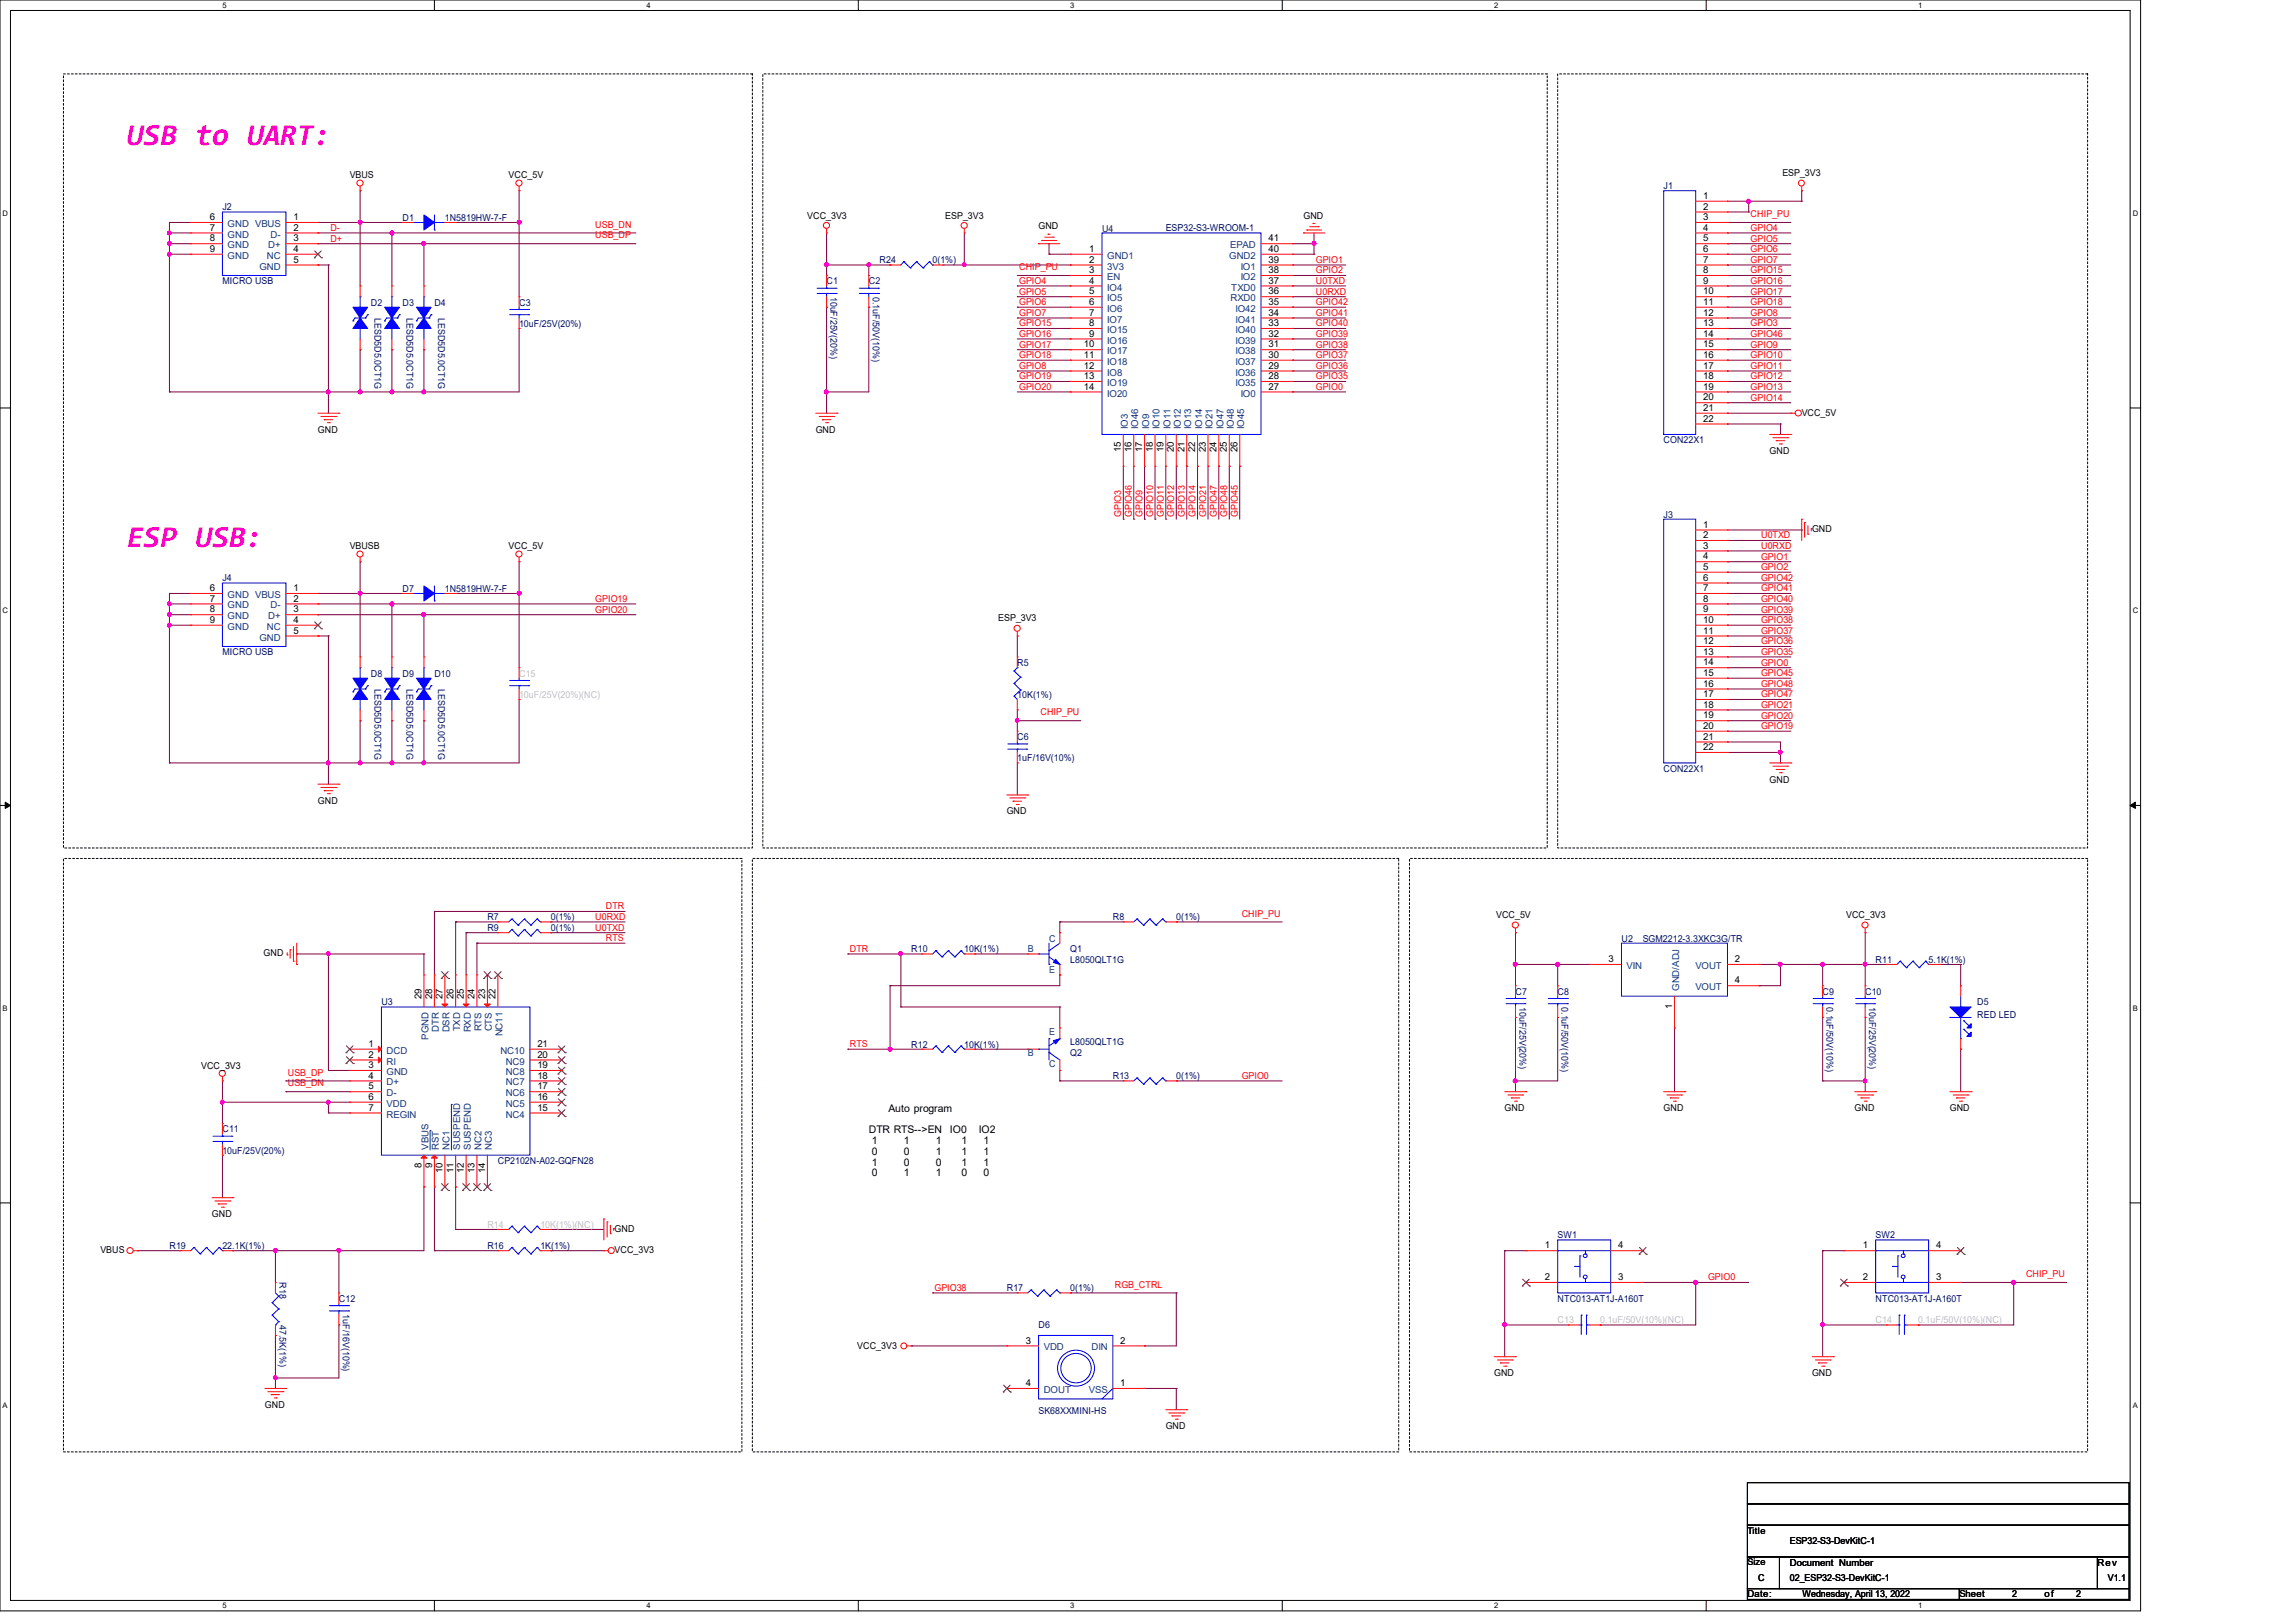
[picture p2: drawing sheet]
<svg xmlns="http://www.w3.org/2000/svg" width="297mm" height="210mm" viewBox="0 0 297 210" stroke-linecap="round" stroke-linejoin="round" font-family="sans-serif">
<defs><g id="words">
<g font-size="3.9" fill="#f0f">
<text x="16.4" y="18.7">USB to UART:</text>
<text x="16.4" y="70.8">ESP USB:</text>
</g>
<g font-size="1.4">
<text x="115" y="143.8">Auto program</text>
<text x="112.4" y="146.6">DTR RTS--&gt;EN</text>
<text x="112.8" y="148">1</text>
<text x="112.8" y="149.4">0</text>
<text x="117" y="148">1</text>
<text x="117" y="149.4">0</text>
<text x="121.1" y="148">1</text>
<text x="121.1" y="149.4">1</text>
<text x="122.9" y="146.6">IO0</text>
<text x="124.4" y="148">1</text>
<text x="124.4" y="149.4">1</text>
<text x="126.7" y="146.6">IO2</text>
<text x="127.3" y="148">1</text>
<text x="127.3" y="149.4">1</text>
<text x="112.8" y="150.8">1</text>
<text x="112.8" y="152.2">0</text>
<text x="117" y="150.8">0</text>
<text x="117" y="152.2">1</text>
<text x="121.1" y="150.8">0</text>
<text x="121.1" y="152.2">1</text>
<text x="124.4" y="150.8">1</text>
<text x="124.4" y="152.2">0</text>
<text x="127.3" y="150.8">1</text>
<text x="127.3" y="152.2">0</text>
</g>
<g font-size="1.2">
<text x="45.3" y="23.1">VBUS</text>
<text x="65.8" y="23.1">VCC_5V</text>
<text x="230.7" y="22.8">ESP_3V3</text>
<text x="27.1" y="28.5">6</text>
<text x="27.1" y="29.8">7</text>
<text x="38" y="28.5">1</text>
<text x="38" y="29.8">2</text>
<text x="104.5" y="28.3">VCC_3V3</text>
<text x="122.3" y="28.3">ESP_3V3</text>
<text x="134.4" y="29.7">GND</text>
<text x="168.7" y="28.3">GND</text>
<text x="220.4" y="25.7">1</text>
<text x="220.4" y="27.1">2</text>
<text x="220.4" y="28.5">3</text>
<text x="220.4" y="29.8">4</text>
<text x="27.1" y="31.2">8</text>
<text x="27.1" y="32.6">9</text>
<text x="38" y="31.2">3</text>
<text x="38" y="34">5</text>
<text x="38" y="32.6">4</text>
<text x="141" y="32.6">1</text>
<text x="141" y="34">2</text>
<text x="141" y="35.3">3</text>
<text x="164.2" y="32.6">40</text>
<text x="164.2" y="34">39</text>
<text x="164.2" y="35.3">38</text>
<text x="164.2" y="31.2">41</text>
<text x="220.4" y="31.2">5</text>
<text x="220.4" y="32.6">6</text>
<text x="220.4" y="34">7</text>
<text x="220.4" y="35.3">8</text>
<text x="141" y="36.7">4</text>
<text x="141" y="38.1">5</text>
<text x="141" y="39.5">6</text>
<text x="141" y="40.9">7</text>
<text x="164.2" y="36.7">37</text>
<text x="164.2" y="38.1">36</text>
<text x="164.2" y="39.5">35</text>
<text x="164.2" y="40.9">34</text>
<text x="220.4" y="36.7">9</text>
<text x="220.4" y="38.1">10</text>
<text x="220.4" y="39.5">11</text>
<text x="220.4" y="40.9">12</text>
<text x="140.3" y="45">10</text>
<text x="140.3" y="46.3">11</text>
<text x="140.3" y="47.7">12</text>
<text x="141" y="42.2">8</text>
<text x="141" y="43.6">9</text>
<text x="164.2" y="42.2">33</text>
<text x="164.2" y="43.6">32</text>
<text x="164.2" y="45">31</text>
<text x="164.2" y="46.3">30</text>
<text x="164.2" y="47.7">29</text>
<text x="220.4" y="42.2">13</text>
<text x="220.4" y="43.6">14</text>
<text x="220.4" y="45">15</text>
<text x="220.4" y="46.3">16</text>
<text x="220.4" y="47.7">17</text>
<text x="140.3" y="49.1">13</text>
<text x="140.3" y="50.4">14</text>
<text x="164.2" y="49.1">28</text>
<text x="164.2" y="50.4">27</text>
<text x="220.4" y="49.1">18</text>
<text x="220.4" y="50.4">19</text>
<text x="220.4" y="51.8">20</text>
<text x="220.4" y="53.2">21</text>
<text x="233.2" y="53.8">VCC_5V</text>
<text x="41.1" y="56">GND</text>
<text x="105.6" y="56">GND</text>
<text x="145.1" y="58.5" transform="rotate(-90 145.1 58.5)">15</text>
<text x="146.4" y="58.5" transform="rotate(-90 146.4 58.5)">16</text>
<text x="147.8" y="58.5" transform="rotate(-90 147.8 58.5)">17</text>
<text x="149.2" y="58.5" transform="rotate(-90 149.2 58.5)">18</text>
<text x="150.6" y="58.5" transform="rotate(-90 150.6 58.5)">19</text>
<text x="151.9" y="58.5" transform="rotate(-90 151.9 58.5)">20</text>
<text x="153.3" y="58.5" transform="rotate(-90 153.3 58.5)">21</text>
<text x="154.7" y="58.5" transform="rotate(-90 154.7 58.5)">22</text>
<text x="156" y="58.5" transform="rotate(-90 156 58.5)">23</text>
<text x="157.4" y="58.5" transform="rotate(-90 157.4 58.5)">24</text>
<text x="158.8" y="58.5" transform="rotate(-90 158.8 58.5)">25</text>
<text x="160.1" y="58.5" transform="rotate(-90 160.1 58.5)">26</text>
<text x="220.4" y="54.6">22</text>
<text x="229" y="58.7">GND</text>
<text x="45.3" y="71.1">VBUSB</text>
<text x="65.8" y="71.1">VCC_5V</text>
<text x="220.4" y="68.3">1</text>
<text x="220.4" y="69.6">2</text>
<text x="220.4" y="71">3</text>
<text x="234.5" y="68.9">GND</text>
<text x="27.1" y="76.5">6</text>
<text x="27.1" y="77.9">7</text>
<text x="38" y="76.5">1</text>
<text x="38" y="77.9">2</text>
<text x="220.4" y="72.4">4</text>
<text x="220.4" y="73.7">5</text>
<text x="220.4" y="75.1">6</text>
<text x="220.4" y="76.5">7</text>
<text x="220.4" y="77.9">8</text>
<text x="27.1" y="79.2">8</text>
<text x="27.1" y="80.6">9</text>
<text x="38" y="79.2">3</text>
<text x="38" y="82">5</text>
<text x="38" y="80.6">4</text>
<text x="129.2" y="80.4">ESP_3V3</text>
<text x="220.4" y="79.2">9</text>
<text x="220.4" y="80.6">10</text>
<text x="220.4" y="82">11</text>
<text x="220.4" y="83.4">12</text>
<text x="220.4" y="84.7">13</text>
<text x="220.4" y="86.1">14</text>
<text x="220.4" y="87.5">15</text>
<text x="220.4" y="88.9">16</text>
<text x="220.4" y="90.2">17</text>
<text x="220.4" y="91.6">18</text>
<text x="220.4" y="93">19</text>
<text x="220.4" y="94.3">20</text>
<text x="220.4" y="95.7">21</text>
<text x="220.4" y="97.1">22</text>
<text x="229" y="101.3">GND</text>
<text x="41.1" y="104">GND</text>
<text x="130.3" y="105.4">GND</text>
<text x="193.6" y="118.8">VCC_5V</text>
<text x="238.9" y="118.8">VCC_3V3</text>
<text x="34.1" y="123.7">GND</text>
<text x="208.2" y="124.5">3</text>
<text x="224.5" y="124.5">2</text>
<text x="54.6" y="129.3" transform="rotate(-90 54.6 129.3)">29</text>
<text x="55.9" y="129.3" transform="rotate(-90 55.9 129.3)">28</text>
<text x="57.3" y="129.3" transform="rotate(-90 57.3 129.3)">27</text>
<text x="58.7" y="129.3" transform="rotate(-90 58.7 129.3)">26</text>
<text x="60" y="129.3" transform="rotate(-90 60 129.3)">25</text>
<text x="61.4" y="129.3" transform="rotate(-90 61.4 129.3)">24</text>
<text x="62.8" y="129.3" transform="rotate(-90 62.8 129.3)">23</text>
<text x="64.1" y="129.3" transform="rotate(-90 64.1 129.3)">22</text>
<text x="216.4" y="130.6" transform="rotate(-90 216.4 130.6)">1</text>
<text x="224.5" y="127.3">4</text>
<text x="47.7" y="135.5">1</text>
<text x="47.7" y="136.9">2</text>
<text x="69.6" y="136.9">20</text>
<text x="69.6" y="135.5">21</text>
<text x="26" y="138.3">VCC_3V3</text>
<text x="47.7" y="138.2">3</text>
<text x="47.7" y="139.6">4</text>
<text x="47.7" y="141">5</text>
<text x="47.7" y="142.3">6</text>
<text x="47.7" y="143.7">7</text>
<text x="69.6" y="143.7">15</text>
<text x="69.6" y="142.3">16</text>
<text x="69.6" y="141">17</text>
<text x="69.6" y="139.6">18</text>
<text x="69.6" y="138.2">19</text>
<text x="194.7" y="143.8">GND</text>
<text x="215.3" y="143.8">GND</text>
<text x="240" y="143.8">GND</text>
<text x="252.3" y="143.8">GND</text>
<text x="54.6" y="151.1" transform="rotate(-90 54.6 151.1)">8</text>
<text x="55.9" y="151.1" transform="rotate(-90 55.9 151.1)">9</text>
<text x="57.3" y="151.8" transform="rotate(-90 57.3 151.8)">10</text>
<text x="58.7" y="151.8" transform="rotate(-90 58.7 151.8)">11</text>
<text x="60" y="151.8" transform="rotate(-90 60 151.8)">12</text>
<text x="61.4" y="151.8" transform="rotate(-90 61.4 151.8)">13</text>
<text x="62.8" y="151.8" transform="rotate(-90 62.8 151.8)">14</text>
<text x="27.4" y="157.5">GND</text>
<text x="79.5" y="159.4">GND</text>
<text x="199.9" y="161.5">1</text>
<text x="209.4" y="161.5">4</text>
<text x="241.1" y="161.5">1</text>
<text x="250.6" y="161.5">4</text>
<text x="13" y="162.1">VBUS</text>
<text x="79.5" y="162.1">VCC_3V3</text>
<text x="199.9" y="165.6">2</text>
<text x="209.4" y="165.6">3</text>
<text x="241.1" y="165.6">2</text>
<text x="250.6" y="165.6">3</text>
<text x="132.8" y="173.9">3</text>
<text x="145" y="173.9">2</text>
<text x="111" y="174.5">VCC_3V3</text>
<text x="132.8" y="179.4">4</text>
<text x="145" y="179.4">1</text>
<text x="193.4" y="178.1">GND</text>
<text x="234.5" y="178.1">GND</text>
<text x="34.3" y="182.2">GND</text>
<text x="150.9" y="184.9">GND</text>
<text x="226.1" y="198.5">Title</text>
<text x="226.1" y="202.6">Size</text>
<text x="231.6" y="199.9">ESP32-S3-DevKitC-1</text>
<text x="231.6" y="202.6">Document Number</text>
<text x="271.4" y="202.6">Rev</text>
<text x="226.1" y="206.7">Date:</text>
<text x="227.5" y="204.6">C</text>
<text x="231.6" y="204.6">02_ESP32-S3-DevKitC-1</text>
<text x="233.3" y="206.7">Wednesday, April 13, 2022</text>
<text x="253.6" y="206.7">Sheet</text>
<text x="260.4" y="206.7">2</text>
<text x="264.6" y="206.7">of</text>
<text x="268.7" y="206.7">2</text>
<text x="272.8" y="204.6">V1.1</text>
</g>
<g font-size="1.2" fill="#000080">
<text x="28.8" y="27.2">J2</text>
<text x="52.1" y="28.6">D1</text>
<text x="57.6" y="28.6">1N5819HW-7-F</text>
<text x="150.9" y="29.9">ESP32-S3-WROOM-1</text>
<text x="215.3" y="24.4">J1</text>
<text x="113.8" y="34">R24</text>
<text x="120.7" y="34">0(1%)</text>
<text x="28.8" y="36.8">MICRO USB</text>
<text x="48" y="39.5">D2</text>
<text x="48.5" y="41.1" transform="rotate(90 48.5 41.1)">LESD5D5.0CT1G</text>
<text x="52.1" y="39.5">D3</text>
<text x="52.6" y="41.1" transform="rotate(90 52.6 41.1)">LESD5D5.0CT1G</text>
<text x="56.2" y="39.5">D4</text>
<text x="56.7" y="41.1" transform="rotate(90 56.7 41.1)">LESD5D5.0CT1G</text>
<text x="67.2" y="39.5">C3</text>
<text x="107" y="36.8">C1</text>
<text x="107.5" y="38.4" transform="rotate(90 107.5 38.4)">10uF/25V(20%)</text>
<text x="112.4" y="36.8">C2</text>
<text x="112.9" y="38.4" transform="rotate(90 112.9 38.4)">0.1uF/50V(10%)</text>
<text x="67.2" y="42.3">10uF/25V(20%)</text>
<text x="215.3" y="57.4">CON22X1</text>
<text x="215.3" y="67">J3</text>
<text x="28.8" y="75.2">J4</text>
<text x="52.1" y="76.6">D7</text>
<text x="57.6" y="76.6">1N5819HW-7-F</text>
<text x="28.8" y="84.8">MICRO USB</text>
<text x="48" y="87.5">D8</text>
<text x="48.5" y="89.2" transform="rotate(90 48.5 89.2)">LESD5D5.0CT1G</text>
<text x="52.1" y="87.5">D9</text>
<text x="52.6" y="89.2" transform="rotate(90 52.6 89.2)">LESD5D5.0CT1G</text>
<text x="56.2" y="87.5">D10</text>
<text x="56.7" y="89.2" transform="rotate(90 56.7 89.2)">LESD5D5.0CT1G</text>
<text x="131.7" y="86.1">R5</text>
<text x="131.7" y="90.3">10K(1%)</text>
<text x="131.7" y="95.8">C6</text>
<text x="131.7" y="98.5">1uF/16V(10%)</text>
<text x="215.3" y="99.9">CON22X1</text>
<text x="63.1" y="119.1">R7</text>
<text x="71.3" y="119.1">0(1%)</text>
<text x="144" y="119.1">R8</text>
<text x="152.2" y="119.1">0(1%)</text>
<text x="63.1" y="120.4">R9</text>
<text x="71.3" y="120.4">0(1%)</text>
<text x="117.9" y="123.2">R10</text>
<text x="124.8" y="123.2">10K(1%)</text>
<text x="138.5" y="123.2">Q1</text>
<text x="138.5" y="124.6">L8050QLT1G</text>
<text x="209.8" y="121.8">U2</text>
<text x="212.6" y="121.8">SGM2212-3.3XKC3G/TR</text>
<text x="242.7" y="124.6">R11</text>
<text x="249.6" y="124.6">5.1K(1%)</text>
<text x="49.4" y="130">U3</text>
<text x="196.1" y="128.7">C7</text>
<text x="196.6" y="130.3" transform="rotate(90 196.6 130.3)">10uF/25V(20%)</text>
<text x="201.6" y="128.7">C8</text>
<text x="202.1" y="130.3" transform="rotate(90 202.1 130.3)">0.1uF/50V(10%)</text>
<text x="235.9" y="128.7">C9</text>
<text x="236.4" y="130.3" transform="rotate(90 236.4 130.3)">0.1uF/50V(10%)</text>
<text x="241.4" y="128.7">C10</text>
<text x="241.9" y="130.3" transform="rotate(90 241.9 130.3)">10uF/25V(20%)</text>
<text x="255.9" y="130">D5</text>
<text x="255.9" y="131.7">RED LED</text>
<text x="117.9" y="135.5">R12</text>
<text x="124.8" y="135.5">10K(1%)</text>
<text x="138.5" y="136.7">Q2</text>
<text x="138.5" y="135.3">L8050QLT1G</text>
<text x="144" y="139.7">R13</text>
<text x="152.2" y="139.7">0(1%)</text>
<text x="28.8" y="146.5">C11</text>
<text x="28.8" y="149.3">10uF/25V(20%)</text>
<text x="64.4" y="150.6">CP2102N-A02-GQFN28</text>
<text x="21.9" y="161.6">R19</text>
<text x="28.8" y="161.6">22.1K(1%)</text>
<text x="63.1" y="161.6">R16</text>
<text x="69.9" y="161.6">1K(1%)</text>
<text x="201.6" y="160.2">SW1</text>
<text x="242.7" y="160.2">SW2</text>
<text x="36.2" y="165.9" transform="rotate(90 36.2 165.9)">R18</text>
<text x="130.3" y="167.1">R17</text>
<text x="138.5" y="167.1">0(1%)</text>
<text x="36.2" y="171.4" transform="rotate(90 36.2 171.4)">47.5K(1%)</text>
<text x="43.9" y="168.4">C12</text>
<text x="44.4" y="170" transform="rotate(90 44.4 170)">1uF/16V(10%)</text>
<text x="134.4" y="171.9">D6</text>
<text x="201.6" y="168.4">NTC013-AT1J-A160T</text>
<text x="242.7" y="168.4">NTC013-AT1J-A160T</text>
<text x="134.4" y="183">SK68XXMINI-HS</text>
</g>
<g font-size="1.2" fill="#004080">
<text x="29.5" y="29.4">GND VBUS</text>
<text x="29.5" y="30.7">GND</text>
<text x="29.5" y="32.1">GND</text>
<text x="29.5" y="33.5">GND</text>
<text x="33.6" y="34.9">GND</text>
<text x="34.5" y="33.5">NC</text>
<text x="34.7" y="32.1">D+</text>
<text x="35" y="30.7">D-</text>
<text x="143.3" y="33.5">GND1</text>
<text x="143.3" y="34.9">3V3</text>
<text x="159.1" y="33.5">GND2</text>
<text x="159.2" y="32.1">EPAD</text>
<text x="160.6" y="34.9">IO1</text>
<text x="143.3" y="36.2">EN</text>
<text x="143.3" y="37.6">IO4</text>
<text x="143.3" y="39">IO5</text>
<text x="143.3" y="40.3">IO6</text>
<text x="143.3" y="41.7">IO7</text>
<text x="159.3" y="39">RXD0</text>
<text x="159.3" y="37.6">TXD0</text>
<text x="159.9" y="40.3">IO42</text>
<text x="159.9" y="41.7">IO41</text>
<text x="160.6" y="36.2">IO2</text>
<text x="143.3" y="43.1">IO15</text>
<text x="143.3" y="44.4">IO16</text>
<text x="143.3" y="45.8">IO17</text>
<text x="143.3" y="47.2">IO18</text>
<text x="159.9" y="43.1">IO40</text>
<text x="159.9" y="44.4">IO39</text>
<text x="159.9" y="45.8">IO38</text>
<text x="159.9" y="47.2">IO37</text>
<text x="143.3" y="50">IO19</text>
<text x="143.3" y="51.3">IO20</text>
<text x="143.3" y="48.6">IO8</text>
<text x="159.9" y="48.6">IO36</text>
<text x="159.9" y="50">IO35</text>
<text x="160.6" y="51.3">IO0</text>
<text x="146" y="55.5" transform="rotate(-90 146 55.5)">IO3</text>
<text x="147.3" y="55.5" transform="rotate(-90 147.3 55.5)">IO46</text>
<text x="148.7" y="55.5" transform="rotate(-90 148.7 55.5)">IO9</text>
<text x="150.1" y="55.5" transform="rotate(-90 150.1 55.5)">IO10</text>
<text x="151.5" y="55.5" transform="rotate(-90 151.5 55.5)">IO11</text>
<text x="152.8" y="55.5" transform="rotate(-90 152.8 55.5)">IO12</text>
<text x="154.2" y="55.5" transform="rotate(-90 154.2 55.5)">IO13</text>
<text x="155.6" y="55.5" transform="rotate(-90 155.6 55.5)">IO14</text>
<text x="156.9" y="55.5" transform="rotate(-90 156.9 55.5)">IO21</text>
<text x="158.3" y="55.5" transform="rotate(-90 158.3 55.5)">IO47</text>
<text x="159.7" y="55.5" transform="rotate(-90 159.7 55.5)">IO48</text>
<text x="161" y="55.5" transform="rotate(-90 161 55.5)">IO45</text>
<text x="29.5" y="77.4">GND VBUS</text>
<text x="29.5" y="78.7">GND</text>
<text x="29.5" y="80.1">GND</text>
<text x="29.5" y="81.5">GND</text>
<text x="33.6" y="82.9">GND</text>
<text x="34.5" y="81.5">NC</text>
<text x="34.7" y="80.1">D+</text>
<text x="35" y="78.7">D-</text>
<text x="133" y="123.2">B</text>
<text x="135.8" y="121.8">C</text>
<text x="135.8" y="125.9">E</text>
<text x="210.5" y="125.4">VIN</text>
<text x="219.4" y="125.4">VOUT</text>
<text x="217.3" y="128.2" transform="rotate(-90 217.3 128.2)">GND/ADJ</text>
<text x="219.4" y="128.1">VOUT</text>
<text x="50" y="136.4">DCD</text>
<text x="50" y="137.8">RI</text>
<text x="55.5" y="134.6" transform="rotate(-90 55.5 134.6)">PGND</text>
<text x="56.8" y="133.5" transform="rotate(-90 56.8 133.5)">DTR</text>
<text x="58.2" y="133.6" transform="rotate(-90 58.2 133.6)">DSR</text>
<text x="59.6" y="133.5" transform="rotate(-90 59.6 133.5)">TXD</text>
<text x="60.9" y="133.6" transform="rotate(-90 60.9 133.6)">RXD</text>
<text x="62.3" y="133.5" transform="rotate(-90 62.3 133.5)">RTS</text>
<text x="63.7" y="133.5" transform="rotate(-90 63.7 133.5)">CTS</text>
<text x="64.8" y="136.4">NC10</text>
<text x="65" y="134.1" transform="rotate(-90 65 134.1)">NC11</text>
<text x="65.4" y="137.8">NC9</text>
<text x="133" y="136.7">B</text>
<text x="135.8" y="133.9">E</text>
<text x="50" y="139.1">GND</text>
<text x="50" y="140.5">D+</text>
<text x="50" y="141.9">D-</text>
<text x="50" y="143.2">VDD</text>
<text x="65.4" y="143.2">NC5</text>
<text x="65.4" y="141.9">NC6</text>
<text x="65.4" y="140.5">NC7</text>
<text x="65.4" y="139.1">NC8</text>
<text x="135.8" y="138">C</text>
<text x="50" y="144.6">REGIN</text>
<text x="55.5" y="148.8" transform="rotate(-90 55.5 148.8)">VBUS</text>
<text x="56.8" y="148.8" transform="rotate(-90 56.8 148.8)">RST</text>
<text x="58.2" y="148.8" transform="rotate(-90 58.2 148.8)">NC1</text>
<text x="59.6" y="148.8" transform="rotate(-90 59.6 148.8)">SUSPEND</text>
<text x="60.9" y="148.8" transform="rotate(-90 60.9 148.8)">SUSPEND</text>
<text x="62.3" y="148.8" transform="rotate(-90 62.3 148.8)">NC2</text>
<text x="63.7" y="148.8" transform="rotate(-90 63.7 148.8)">NC3</text>
<text x="65.4" y="144.6">NC4</text>
<text x="135.1" y="174.7">VDD</text>
<text x="141.3" y="174.7">DIN</text>
<text x="135.1" y="180.3">DOUT</text>
<text x="140.9" y="180.3">VSS</text>
</g>
<g font-size="1.2" fill="#f00">
<text x="42.8" y="29.9">D-</text>
<text x="77" y="29.5">USB_DN</text>
<text x="226.6" y="28.1">CHIP_PU</text>
<text x="226.6" y="29.9">GPIO4</text>
<text x="42.8" y="31.3">D+</text>
<text x="77" y="30.9">USB_DP</text>
<text x="131.9" y="35">CHIP_PU</text>
<text x="170.3" y="34">GPIO1</text>
<text x="170.3" y="35.4">GPIO2</text>
<text x="226.6" y="31.3">GPIO5</text>
<text x="226.6" y="32.6">GPIO6</text>
<text x="226.6" y="34">GPIO7</text>
<text x="226.6" y="35.4">GPIO15</text>
<text x="131.9" y="36.7">GPIO4</text>
<text x="131.9" y="38.1">GPIO5</text>
<text x="131.9" y="39.5">GPIO6</text>
<text x="131.9" y="40.9">GPIO7</text>
<text x="170.3" y="38.1">U0RXD</text>
<text x="170.3" y="36.7">U0TXD</text>
<text x="170.3" y="40.9">GPIO41</text>
<text x="170.3" y="39.5">GPIO42</text>
<text x="226.6" y="36.7">GPIO16</text>
<text x="226.6" y="38.1">GPIO17</text>
<text x="226.6" y="39.5">GPIO18</text>
<text x="226.6" y="40.9">GPIO8</text>
<text x="131.9" y="47.8">GPIO8</text>
<text x="131.9" y="43.6">GPIO16</text>
<text x="131.9" y="45">GPIO17</text>
<text x="131.9" y="46.4">GPIO18</text>
<text x="131.9" y="42.2">GPIO15</text>
<text x="170.3" y="47.8">GPIO36</text>
<text x="170.3" y="46.4">GPIO37</text>
<text x="170.3" y="45">GPIO38</text>
<text x="170.3" y="43.6">GPIO39</text>
<text x="170.3" y="42.2">GPIO40</text>
<text x="226.6" y="45">GPIO9</text>
<text x="226.6" y="43.6">GPIO46</text>
<text x="226.6" y="42.2">GPIO3</text>
<text x="226.6" y="47.8">GPIO11</text>
<text x="226.6" y="46.4">GPIO10</text>
<text x="131.9" y="49.1">GPIO19</text>
<text x="131.9" y="50.5">GPIO20</text>
<text x="170.3" y="49.1">GPIO35</text>
<text x="170.3" y="50.5">GPIO0</text>
<text x="226.6" y="49.1">GPIO12</text>
<text x="226.6" y="51.9">GPIO14</text>
<text x="226.6" y="50.5">GPIO13</text>
<text x="145.1" y="66.9" transform="rotate(-90 145.1 66.9)">GPIO3</text>
<text x="146.5" y="66.9" transform="rotate(-90 146.5 66.9)">GPIO46</text>
<text x="147.9" y="66.9" transform="rotate(-90 147.9 66.9)">GPIO9</text>
<text x="149.2" y="66.9" transform="rotate(-90 149.2 66.9)">GPIO10</text>
<text x="150.6" y="66.9" transform="rotate(-90 150.6 66.9)">GPIO11</text>
<text x="152" y="66.9" transform="rotate(-90 152 66.9)">GPIO12</text>
<text x="153.3" y="66.9" transform="rotate(-90 153.3 66.9)">GPIO13</text>
<text x="154.7" y="66.9" transform="rotate(-90 154.7 66.9)">GPIO14</text>
<text x="156.1" y="66.9" transform="rotate(-90 156.1 66.9)">GPIO21</text>
<text x="157.5" y="66.9" transform="rotate(-90 157.5 66.9)">GPIO47</text>
<text x="158.8" y="66.9" transform="rotate(-90 158.8 66.9)">GPIO48</text>
<text x="160.2" y="66.9" transform="rotate(-90 160.2 66.9)">GPIO45</text>
<text x="227.9" y="69.7">U0TXD</text>
<text x="227.9" y="71">U0RXD</text>
<text x="77" y="77.9">GPIO19</text>
<text x="227.9" y="75.2">GPIO42</text>
<text x="227.9" y="76.5">GPIO41</text>
<text x="227.9" y="77.9">GPIO40</text>
<text x="227.9" y="72.4">GPIO1</text>
<text x="227.9" y="73.8">GPIO2</text>
<text x="77" y="79.3">GPIO20</text>
<text x="227.9" y="79.3">GPIO39</text>
<text x="227.9" y="80.6">GPIO38</text>
<text x="227.9" y="82">GPIO37</text>
<text x="227.9" y="83.4">GPIO36</text>
<text x="227.9" y="84.8">GPIO35</text>
<text x="227.9" y="86.1">GPIO0</text>
<text x="227.9" y="87.5">GPIO45</text>
<text x="227.9" y="88.9">GPIO48</text>
<text x="134.7" y="92.6">CHIP_PU</text>
<text x="227.9" y="90.3">GPIO47</text>
<text x="227.9" y="91.6">GPIO21</text>
<text x="227.9" y="94.4">GPIO19</text>
<text x="227.9" y="93">GPIO20</text>
<text x="77" y="119">U0RXD</text>
<text x="78.4" y="117.7">DTR</text>
<text x="160.7" y="118.6">CHIP_PU</text>
<text x="77" y="120.4">U0TXD</text>
<text x="78.4" y="121.8">RTS</text>
<text x="110" y="123.2">DTR</text>
<text x="110" y="135.5">RTS</text>
<text x="37.3" y="140.6">USB_DN</text>
<text x="37.3" y="139.2">USB_DP</text>
<text x="160.7" y="139.6">GPIO0</text>
<text x="120.9" y="167">GPIO38</text>
<text x="144.3" y="166.6">RGB_CTRL</text>
<text x="221.1" y="165.7">GPIO0</text>
<text x="262.2" y="165.3">CHIP_PU</text>
</g>
<text font-size="1.2" fill="#004040" x="142.6" y="30.1">U4</text>
<g font-size="1.2" fill="#c0c0c0">
<text x="67.2" y="87.5">C15</text>
<text x="67.2" y="90.3">10uF/25V(20%)(NC)</text>
<text x="63.1" y="158.9">R14</text>
<text x="69.9" y="158.9">10K(1%)(NC)</text>
<text x="201.6" y="171.2">C13</text>
<text x="207.1" y="171.2">0.1uF/50V(10%)(NC)</text>
<text x="242.7" y="171.2">C14</text>
<text x="248.2" y="171.2">0.1uF/50V(10%)(NC)</text>
</g>
<g font-size="1">
<text x="28.8" y="1">5</text>
<text x="83.7" y="1">4</text>
<text x="138.5" y="1">3</text>
<text x="193.4" y="1">2</text>
<text x="248.2" y="1">1</text>
<text x=".3" y="27.9">D</text>
<text x="276" y="27.9">D</text>
<text x=".3" y="79.4">C</text>
<text x="276" y="79.4">C</text>
<text x=".3" y="130.8">B</text>
<text x="276" y="130.8">B</text>
<text x=".3" y="182.2">A</text>
<text x="276" y="182.2">A</text>
<text x="28.8" y="208.1">5</text>
<text x="83.7" y="208.1">4</text>
<text x="138.5" y="208.1">3</text>
<text x="193.4" y="208.1">2</text>
<text x="248.2" y="208.1">1</text>
</g>
</g></defs>
<path d="M0 0h277v208.4h-277zM1.4 1.4h274.3v205.7h-274.3z" fill="none" stroke="#000" stroke-width=".13"/>
<g fill="#fff">
<path d="M28.8 .1h.5v1.1h-.5z"/>
<path d="M28.8 207.2h.5v1.1h-.5z"/>
</g>
<path d="M56.2 0v1.4M56.2 207.1v1.3" fill="none" stroke="#000" stroke-width=".13"/>
<g fill="#fff">
<path d="M83.7 .1h.5v1.1h-.5z"/>
<path d="M83.7 207.2h.5v1.1h-.5z"/>
</g>
<path d="M111.1 0v1.4M111.1 207.1v1.3" fill="none" stroke="#000" stroke-width=".13"/>
<g fill="#fff">
<path d="M138.5 .1h.6v1.1h-.6z"/>
<path d="M138.5 207.2h.6v1.1h-.6z"/>
</g>
<path d="M165.9 0v1.4M165.9 207.1v1.3" fill="none" stroke="#000" stroke-width=".13"/>
<g fill="#fff">
<path d="M193.4 .1h.5v1.1h-.5z"/>
<path d="M193.4 207.2h.5v1.1h-.5z"/>
</g>
<path d="M220.8 0v1.4M220.8 207.1v1.3" fill="none" stroke="#000" stroke-width=".13"/>
<g fill="#fff">
<path d="M248.2 .1h.6v1.1h-.6z"/>
<path d="M248.2 207.2h.6v1.1h-.6z"/>
<path d="M.3 27.1h.8v1.1h-.8z"/>
<path d="M276 27.1h.7v1.1h-.7z"/>
<path d="M.3 78.5h.8v1.1h-.8z"/>
<path d="M276 78.5h.7v1.1h-.7z"/>
</g>
<path d="M0 52.8h1.4M275.7 52.8h1.3" fill="none" stroke="#000" stroke-width=".13"/>
<g fill="#fff">
<path d="M.3 129.9h.7v1.1h-.7z"/>
<path d="M276 129.9h.6v1.1h-.6z"/>
</g>
<path d="M0 104.2h1.4M275.7 104.2h1.3" fill="none" stroke="#000" stroke-width=".13"/>
<path d="M.7 103.8l.7 .4-.7 .4zM275.7 104.2l.7-.4v.8z" fill="#000" stroke="#000" stroke-width=".13"/>
<g fill="#fff">
<path d="M.3 181.4h.7v1.1h-.7z"/>
<path d="M276 181.4h.6v1.1h-.6z"/>
</g>
<path d="M0 155.7h1.4M275.7 155.7h1.3M226.1 194.6h49.4v2.8h-49.4zM226.1 197.4h49.4v4.1h-49.4zM226.1 191.9h49.4v2.7h-49.4zM226.1 201.5h4.2v4.1h-4.2zM226.1 205.6h27.5v1.4h-27.5zM230.3 201.5h41.1v4.1h-41.1zM253.6 205.6h21.9v1.4h-21.9zM271.4 201.5h4.1v4.1h-4.1z" fill="none" stroke="#000" stroke-width=".13"/>
<path d="M8.2 9.6h89.2v100.1h-89.2zM98.7 9.6h101.5v100.1h-101.5zM201.6 9.6h68.6v100.1h-68.6zM8.2 111.1h87.8v76.8h-87.8zM97.4 111.1h83.6v76.8h-83.6zM182.4 111.1h87.8v76.8h-87.8z" fill="none" stroke="#000" stroke-width=".13" stroke-dasharray=".3"/>
<g fill="none" stroke="#800040" stroke-width=".13">
<path d="M21.9 28.8h.1M21.9 30.1h.1M21.9 31.5h.1M21.9 32.9h.1M21.9 28.8h2.8M21.9 30.1h2.8M21.9 31.5h2.8M21.9 32.9h2.8M21.9 28.8v21.9M41.1 28.8h.1M41.1 30.1h.1M41.1 31.5h.1"/>
<path d="M41.1 34.3h.1M41.1 34.3h1.4M41.1 28.8h11M41.1 30.1h41.2M41.1 31.5h41.2M42.5 34.3h.1M42.5 34.3v19.2M46.6 28.8h.1M46.6 24.7h.1M46.6 24.7v12.3M50.7 30.1h.1M50.7 30.1v6.9"/>
<path d="M54.9 31.5h.1M54.9 31.5v5.5M59 28.8h8.2M67.2 24.7h.1M67.2 28.8h.1M67.2 24.7v13.7M107 34.3h.1M107 39.8h.1M107 35.6h.1M107 34.3h8.2M107 30.1v5.5M107 39.8v13.7"/>
<path d="M112.4 39.8h.1M112.4 34.3h.1M112.4 34.3v1.3M112.4 39.8v10.9h-5.4M115.2 34.3h.1M122 34.3h16.5M124.8 34.3h.1M124.8 30.1v4.2M131.7 37h.1M131.7 38.4h.1M131.7 39.8h.1M131.7 35.6h.1"/>
<path d="M131.7 35.6h6.8M131.7 37h6.8M131.7 38.4h6.8M131.7 39.8h6.8M135.8 32.9h.1M135.8 31.5h.1M135.8 32.9h2.7M135.8 31.5v1.4M138.5 34.3h.1M167.3 34.3h.1M167.3 35.6h.1M167.3 38.4h.1"/>
<path d="M167.3 37h.1M167.3 39.8h.1M167.3 34.3h6.9M167.3 31.5h2.8M167.3 32.9h2.8M167.3 35.6h6.9M167.3 37h6.9M167.3 38.4h6.9M167.3 39.8h6.9M170.1 31.5h.1M170.1 32.9h.1M170.1 30.1v2.8"/>
<path d="M223.6 28.8h.1M223.6 30.1h.1M223.6 31.5h.1M223.6 32.9h.1M223.6 34.3h.1M223.6 35.6h.1M223.6 37h.1M223.6 38.4h.1M223.6 39.8h.1M223.6 34.3h8.2M223.6 28.8h8.2M223.6 30.1h8.2"/>
<path d="M223.6 31.5h8.2M223.6 32.9h8.2M223.6 35.6h8.2M223.6 37h8.2M223.6 38.4h8.2M223.6 39.8h8.2M223.6 26h9.6M223.6 27.4h2.7M226.3 26h.1M226.3 27.4h.1M226.3 26v1.4M233.2 24.7h.1"/>
<path d="M233.2 26h.1M233.2 24.7v1.3M21.9 50.7h.1M42.5 50.7h.1M46.6 45.3h.1M46.6 50.7h.1M46.6 45.3v5.4M50.7 45.3h.1M50.7 50.7h.1M50.7 45.3v5.4M54.9 45.3h.1M54.9 50.7h.1"/>
<path d="M54.9 45.3v5.4M67.2 42.5h.1M67.2 42.5v8.2h-45.3M107 50.7h.1M131.7 48h.1M131.7 41.1h.1M131.7 41.1h6.8M131.7 50.7h6.8M131.7 49.4h6.8M131.7 48h6.8M131.7 46.6h6.8M131.7 45.3h6.8"/>
<path d="M131.7 43.9h6.8M131.7 42.5h6.8M138.5 43.9h.1M138.5 45.3h.1M138.5 46.6h.1M138.5 49.4h.1M138.5 50.7h.1M138.5 42.5h.1M167.3 49.4h.1M167.3 48h.1M167.3 46.6h.1M167.3 45.3h.1"/>
<path d="M167.3 43.9h.1M167.3 42.5h.1M167.3 41.1h.1M167.3 50.7h.1M167.3 41.1h6.9M167.3 50.7h6.9M167.3 49.4h6.9M167.3 48h6.9M167.3 46.6h6.9M167.3 45.3h6.9M167.3 43.9h6.9M167.3 42.5h6.9"/>
<path d="M223.6 41.1h.1M223.6 53.5h.1M223.6 54.9h.1M223.6 45.3h.1M223.6 43.9h.1M223.6 42.5h.1M223.6 48h.1M223.6 46.6h.1M223.6 49.4h.1M223.6 52.1h.1M223.6 50.7h.1M223.6 41.1h8.2"/>
<path d="M223.6 50.7h8.2M223.6 49.4h8.2M223.6 48h8.2M223.6 46.6h8.2M223.6 45.3h8.2M223.6 43.9h8.2M223.6 42.5h8.2M223.6 53.5h8.2M223.6 54.9h6.8M223.6 52.1h8.2M230.4 54.9h.1M230.4 54.9v1.3"/>
<path d="M21.9 76.8h.1M21.9 78.1h.1M21.9 79.5h.1M21.9 76.8h2.8M21.9 78.1h2.8M21.9 79.5h2.8M21.9 76.8v21.9M41.1 76.8h.1M41.1 78.1h.1M41.1 79.5h.1M41.1 76.8h11M41.1 78.1h41.2"/>
<path d="M41.1 79.5h41.2M46.6 76.8h.1M46.6 72.7h.1M46.6 72.7v12.3M50.7 78.1h.1M50.7 78.1v6.9M54.9 79.5h.1M54.9 79.5v5.5M59 76.8h8.2M67.2 72.7h.1M67.2 76.8h.1M67.2 72.7v13.7"/>
<path d="M145.4 67.2h.1M145.4 60.3v6.9M146.7 67.2h.1M146.7 60.3v6.9M148.1 67.2h.1M148.1 60.3v6.9M149.5 67.2h.1M149.5 60.3v6.9M150.9 67.2h.1M150.9 60.3v6.9M152.2 60.3h.1M152.2 60.3v6.9"/>
<path d="M153.6 60.3h.1M153.6 60.3v6.9M155 60.3h.1M155 60.3v6.9M156.3 60.3h.1M156.3 60.3v6.9M157.7 60.3h.1M157.7 60.3v6.9M159.1 60.3h.1M159.1 60.3v6.9M160.4 60.3h.1M160.4 60.3v6.9"/>
<path d="M223.6 75.4h.1M223.6 76.8h.1M223.6 78.1h.1M223.6 79.5h.1M223.6 69.9h.1M223.6 71.3h.1M223.6 72.7h.1M223.6 74h.1M223.6 68.6h9.6M223.6 75.4h8.2M223.6 76.8h8.2M223.6 78.1h8.2"/>
<path d="M223.6 79.5h8.2M223.6 69.9h8.2M223.6 71.3h8.2M223.6 72.7h8.2M223.6 74h8.2M233.2 68.6h.1M21.9 98.7h.1M21.9 80.9h.1M21.9 80.9h2.8M41.1 82.3h.1M41.1 82.3h1.4M42.5 82.3h.1"/>
<path d="M42.5 98.7h.1M42.5 82.3v19.2M46.6 93.3h.1M46.6 98.7h.1M46.6 93.3v5.4M50.7 93.3h.1M50.7 98.7h.1M50.7 93.3v5.4M54.9 93.3h.1M54.9 98.7h.1M54.9 93.3v5.4M67.2 90.5h.1"/>
<path d="M67.2 90.5v8.2h-45.3M131.7 91.9h.1M131.7 98.7h.1M131.7 82.3h.1M131.7 93.3h.1M131.7 82.3v2.7M131.7 91.9v2.7M131.7 98.7v4.2M131.7 93.3h8.2M223.6 80.9h.1M223.6 82.3h.1M223.6 83.7h.1"/>
<path d="M223.6 85h.1M223.6 86.4h.1M223.6 87.8h.1M223.6 89.2h.1M223.6 90.5h.1M223.6 91.9h.1M223.6 96h.1M223.6 94.6h.1M223.6 93.3h.1M223.6 96h6.8v2.7M223.6 93.3h8.2M223.6 80.9h8.2"/>
<path d="M223.6 82.3h8.2M223.6 83.7h8.2M223.6 85h8.2M223.6 86.4h8.2M223.6 87.8h8.2M223.6 89.2h8.2M223.6 90.5h8.2M223.6 91.9h8.2M223.6 97.4h6.8M223.6 94.6h8.2M230.4 97.4h.1M230.4 98.7h.1"/>
<path d="M56.2 117.9h.1M56.2 117.9v8.3M56.2 117.9h24.7M59 119.3h.1M59 119.3v6.9M59 119.3h5.4M71.3 119.3h.1M71.3 119.3h9.6M137.2 119.3h.1M137.2 119.3h8.2M137.2 119.3v1.4M152.2 119.3h.1"/>
<path d="M152.2 119.3h13.7M28.8 139.9h.1M28.8 139.9v5.5M37 139.9h.1M37 139.9h8.3M38.4 123.4h.1M38.4 123.4h16.5M42.5 138.5h.1M42.5 123.4h.1M42.5 138.5h2.8M42.5 123.4v15.1M54.9 123.4h.1"/>
<path d="M54.9 123.4v2.8M60.3 120.7h.1M60.3 120.7h4.1M60.3 120.7v5.5M61.7 122h.1M61.7 122v4.2M61.7 122h19.2M71.3 120.7h.1M71.3 120.7h9.6M109.7 123.4h.1M109.7 135.8h.1M109.7 123.4h9.6"/>
<path d="M109.7 135.8h9.6M115.2 127.6h.1M115.2 135.8h.1M115.2 127.6v8.2M116.6 130.3h.1M116.6 123.4h.1M116.6 130.3h20.6M116.6 123.4v6.9M126.2 123.4h.1M126.2 135.8h.1M126.2 123.4h6.8M126.2 135.8h6.8"/>
<path d="M137.2 130.3h.1M137.2 126.2h.1M137.2 139.9h.1M137.2 138.5h.1M137.2 139.9h8.2M137.2 126.2v1.4h-22M137.2 130.3v2.7M137.2 138.5v1.4M152.2 139.9h.1M152.2 139.9h13.7M196.1 120.7h.1M196.1 124.8h.1"/>
<path d="M196.1 131.7h.1M196.1 139.9h.1M196.1 120.7v6.9M196.1 131.7v9.6M196.1 124.8h9.6M201.6 124.8h.1M201.6 131.7h.1M201.6 131.7v8.2h-5.5M201.6 124.8v2.8M216.7 133h.1M216.7 133v8.3M227.7 124.8h.1"/>
<path d="M227.7 127.6h.1M227.7 124.8h16.4M230.4 124.8h.1M230.4 124.8v2.8h-2.7M235.9 124.8h.1M235.9 131.7h.1M235.9 139.9h.1M235.9 139.9h5.5M235.9 124.8v2.8M235.9 131.7v8.2M241.4 124.8h.1M241.4 120.7h.1"/>
<path d="M241.4 131.7h.1M241.4 139.9h.1M241.4 120.7v6.9M241.4 131.7v9.6M251 124.8h.1M251 124.8h2.7M253.7 124.8h.1M253.7 135.8h.1M253.7 124.8v2.8M253.7 135.8v5.5M28.8 149.5h.1M28.8 142.6h.1"/>
<path d="M28.8 149.5v5.5M28.8 142.6h16.5M37 141.3h.1M37 141.3h8.3M42.5 144h.1M42.5 142.6h.1M42.5 142.6v1.4M42.5 144h2.8M54.9 153.6h.1M54.9 153.6v8.2h-24.8M56.2 153.6h.1M56.2 153.6v8.2"/>
<path d="M59 159.1h.1M59 153.6h.1M59 159.1h5.4M59 153.6v5.5M71.3 159.1h.1M71.3 159.1h6.8M17.8 161.8h.1M17.8 161.8h5.5M30.1 161.8h.1M35.6 161.8h.1M35.6 172.8h.1M35.6 178.3h.1"/>
<path d="M35.6 161.8v4.1M35.6 172.8v6.9M43.9 171.4h.1M43.9 161.8h.1M43.9 161.8v5.5M43.9 171.4v6.9h-8.3M56.2 161.8h.1M56.2 161.8h8.2M71.3 161.8h.1M71.3 161.8h6.8M117.9 174.2h.1M117.9 174.2h12.4"/>
<path d="M120.7 167.3h.1M120.7 167.3h11M138.5 167.3h.1M138.5 167.3h13.7M148.1 174.2h.1M148.1 179.7h.1M148.1 179.7h4.1M152.2 167.3h.1M152.2 179.7h.1M152.2 167.3v6.9h-4.1M152.2 179.7v2.7M194.7 161.8h.1"/>
<path d="M194.7 171.4h.1M194.7 161.8h2.8M194.7 171.4h8.3M194.7 161.8v13.8M207.1 171.4h.1M212.6 165.9h.1M212.6 165.9h13.7M219.5 165.9h.1M219.5 165.9v5.5h-12.4M235.9 161.8h.1M235.9 171.4h.1M235.9 161.8h2.7"/>
<path d="M235.9 161.8v13.8M235.9 171.4h8.2M248.2 171.4h.1M253.7 165.9h.1M253.7 165.9h13.8M260.6 165.9h.1M260.6 165.9v5.5h-12.4"/>
</g>
<g fill="#f0f" stroke="#f0f" stroke-width=".13">
<circle cx="42.5" cy="123.4" r=".24"/>
<circle cx="42.5" cy="142.6" r=".24"/>
<circle cx="28.8" cy="142.6" r=".24"/>
<circle cx="35.6" cy="178.3" r=".24"/>
<circle cx="43.9" cy="161.8" r=".25"/>
<circle cx="35.6" cy="161.8" r=".24"/>
<circle cx="116.5" cy="123.4" r=".25"/>
<circle cx="115.2" cy="135.8" r=".25"/>
<circle cx="196.1" cy="124.8" r=".25"/>
<circle cx="201.6" cy="124.8" r=".25"/>
<circle cx="235.9" cy="124.8" r=".25"/>
<circle cx="230.4" cy="124.8" r=".25"/>
<circle cx="196.1" cy="139.9" r=".25"/>
<circle cx="241.4" cy="139.9" r=".24"/>
<circle cx="241.4" cy="124.8" r=".24"/>
<circle cx="219.4" cy="165.9" r=".25"/>
<circle cx="194.7" cy="171.4" r=".25"/>
<circle cx="260.6" cy="165.9" r=".25"/>
<circle cx="235.9" cy="171.4" r=".25"/>
<circle cx="124.8" cy="34.2" r=".24"/>
<circle cx="131.6" cy="93.2" r=".24"/>
<circle cx="106.9" cy="50.7" r=".25"/>
<circle cx="106.9" cy="34.2" r=".25"/>
<circle cx="112.4" cy="34.2" r=".25"/>
<circle cx="170.1" cy="31.5" r=".25"/>
<circle cx="226.3" cy="26" r=".25"/>
<circle cx="230.4" cy="97.3" r=".25"/>
<circle cx="46.6" cy="28.8" r=".25"/>
<circle cx="46.6" cy="50.7" r=".25"/>
<circle cx="42.5" cy="50.7" r=".24"/>
<circle cx="54.8" cy="50.7" r=".25"/>
<circle cx="50.7" cy="50.7" r=".25"/>
<circle cx="21.9" cy="31.5" r=".24"/>
<circle cx="21.9" cy="30.1" r=".24"/>
<circle cx="21.9" cy="32.9" r=".24"/>
<circle cx="67.2" cy="28.8" r=".25"/>
<circle cx="50.7" cy="30.1" r=".25"/>
<circle cx="54.8" cy="31.5" r=".25"/>
<circle cx="46.6" cy="76.8" r=".25"/>
<circle cx="54.8" cy="98.7" r=".25"/>
<circle cx="50.7" cy="98.7" r=".25"/>
<circle cx="46.6" cy="98.7" r=".25"/>
<circle cx="42.5" cy="98.7" r=".24"/>
<circle cx="21.9" cy="79.5" r=".24"/>
<circle cx="21.9" cy="78.1" r=".24"/>
<circle cx="21.9" cy="80.9" r=".24"/>
<circle cx="67.2" cy="76.8" r=".25"/>
<circle cx="50.7" cy="78.1" r=".25"/>
<circle cx="54.8" cy="79.5" r=".25"/>
</g>
<g fill="none" stroke="#f00" stroke-width=".13">
<path d="M24.7 28.8h.1M24.7 30.1h.1M24.7 31.5h.1M24.7 32.9h.1M24.7 31.5h4.1M24.7 30.1h4.1M24.7 28.8h4.1M24.7 32.9h4.1M37 31.5h4.1M37 30.1h4.1M37 34.3h4.1M37 28.8h4.1"/>
<path d="M37 32.9h4.1M41.1 28.8h.1M41.1 30.1h.1M41.1 31.5h.1M41.1 34.3h.1M41.1 32.9h.1M46.6 24.7h.1M46.6 37h.1M46.6 24.1v.6M46.6 37v1.4M50.7 37h.1M50.7 37v1.4"/>
<path d="M52.1 28.8h.1M52.1 28.8h1.4M54.9 37h.1M54.9 37v1.4M57.6 28.8h1.4M59 28.8h.1M67.2 24.7h.1M67.2 38.4h.1M67.2 24.1v.6M67.2 38.4v1.4M107 30.1h.1M107 35.6h.1"/>
<path d="M107 39.8h.1M107 29.6v.5M107 35.6v1.4M107 38.4v1.4M112.4 35.6h.1M112.4 39.8h.1M112.4 35.6v1.4M112.4 38.4v1.4M115.2 34.3h.1M115.2 34.3h1.4M120.7 34.3h1.3M122 34.3h.1"/>
<path d="M124.8 30.1h.1M124.8 29.6v.5M134.4 31.5h.1M134.4 31.5h2.8M134.8 31.1h.1M134.8 31.1h1.9M135.2 30.7h1.1M135.6 30.3h.1M135.6 30.3h.3M136.3 30.7h.1M138.5 32.9h.1M138.5 34.3h.1"/>
<path d="M138.5 35.6h.1M138.5 37h.1M138.5 38.4h.1M138.5 39.8h.1M138.5 34.3h4.1M138.5 32.9h4.1M138.5 35.6h4.1M138.5 37h4.1M138.5 38.4h4.1M138.5 39.8h4.1M163.2 31.5h4.1M163.2 34.3h4.1"/>
<path d="M163.2 32.9h4.1M163.2 35.6h4.1M163.2 37h4.1M163.2 38.4h4.1M163.2 39.8h4.1M167.3 32.9h.1M167.3 34.3h.1M167.3 35.6h.1M167.3 37h.1M167.3 38.4h.1M167.3 39.8h.1M167.3 31.5h.1"/>
<path d="M168.7 30.1h.1M168.7 30.1h2.7M169.1 29.8h.1M169.1 29.8h1.9M169.5 29.3h1.1M169.9 28.9h.1M169.9 28.9h.3M170.6 29.3h.1M219.5 31.5h4.1M219.5 30.1h4.1M219.5 34.3h4.1M219.5 28.8h4.1"/>
<path d="M219.5 32.9h4.1M219.5 26h4.1M219.5 27.4h4.1M219.5 35.6h4.1M219.5 37h4.1M219.5 38.4h4.1M219.5 39.8h4.1M223.6 26h.1M223.6 27.4h.1M223.6 28.8h.1M223.6 30.1h.1M223.6 31.5h.1"/>
<path d="M223.6 32.9h.1M223.6 34.3h.1M223.6 35.6h.1M223.6 37h.1M223.6 38.4h.1M223.6 39.8h.1M233.2 24.7h.1M233.2 24.1v.6M41.1 53.5h2.8M41.5 53.9h2M42 54.3h.1M42 54.3h1.1"/>
<path d="M42.4 54.7h.2M42.6 54.7h.1M43.5 53.9h.1M43.9 53.5h.1M46.6 45.3h.1M46.6 43.9v1.4M50.7 45.3h.1M50.7 43.9v1.4M54.9 45.3h.1M54.9 43.9v1.4M67.2 42.5h.1M67.2 41.1v1.4"/>
<path d="M105.6 53.5h2.7M106 53.9h1.9M106.4 54.3h.1M106.4 54.3h1.1M106.8 54.7h.3M107.1 54.7h.1M107.9 53.9h.1M108.3 53.5h.1M138.5 41.1h.1M138.5 42.5h.1M138.5 43.9h.1M138.5 45.3h.1"/>
<path d="M138.5 46.6h.1M138.5 49.4h.1M138.5 50.7h.1M138.5 48h.1M138.5 41.1h4.1M138.5 42.5h4.1M138.5 43.9h4.1M138.5 45.3h4.1M138.5 46.6h4.1M138.5 48h4.1M138.5 49.4h4.1M138.5 50.7h4.1"/>
<path d="M145.4 56.2v4.1M146.7 56.2v4.1M148.1 56.2v4.1M149.5 56.2v4.1M150.9 56.2v4.1M152.2 56.2v4.1M153.6 56.2v4.1M155 56.2v4.1M156.3 56.2v4.1M157.7 56.2v4.1M159.1 56.2v4.1M160.4 56.2v4.1"/>
<path d="M163.2 41.1h4.1M163.2 42.5h4.1M163.2 43.9h4.1M163.2 45.3h4.1M163.2 46.6h4.1M163.2 48h4.1M163.2 49.4h4.1M163.2 50.7h4.1M167.3 41.1h.1M167.3 42.5h.1M167.3 43.9h.1M167.3 45.3h.1"/>
<path d="M167.3 46.6h.1M167.3 48h.1M167.3 49.4h.1M167.3 50.7h.1M219.5 53.5h4.1M219.5 41.1h4.1M219.5 42.5h4.1M219.5 43.9h4.1M219.5 45.3h4.1M219.5 46.6h4.1M219.5 48h4.1M219.5 49.4h4.1"/>
<path d="M219.5 50.7h4.1M219.5 52.1h4.1M219.5 54.9h4.1M223.6 41.1h.1M223.6 42.5h.1M223.6 43.9h.1M223.6 45.3h.1M223.6 46.6h.1M223.6 48h.1M223.6 49.4h.1M223.6 50.7h.1M223.6 52.1h.1"/>
<path d="M223.6 53.5h.1M223.6 54.9h.1M229 56.2h2.8M229.4 56.6h2M229.9 57h.1M229.9 57h1.1M230.3 57.4h.2M230.5 57.4h.1M231.4 56.6h.1M231.8 53.5h.1M231.8 56.2h.1M231.8 53.5h.5"/>
<path d="M24.7 76.8h.1M24.7 78.1h.1M24.7 79.5h.1M24.7 76.8h4.1M24.7 78.1h4.1M24.7 79.5h4.1M37 76.8h4.1M37 78.1h4.1M37 79.5h4.1M41.1 76.8h.1M41.1 78.1h.1M41.1 79.5h.1"/>
<path d="M46.6 72.7h.1M46.6 72.1v.6M52.1 76.8h.1M52.1 76.8h1.4M57.6 76.8h1.4M59 76.8h.1M67.2 72.7h.1M67.2 72.1v.6M145.4 60.3h.1M146.7 60.3h.1M148.1 60.3h.1M149.5 60.3h.1"/>
<path d="M150.9 60.3h.1M152.2 60.3h.1M153.6 60.3h.1M155 60.3h.1M156.3 60.3h.1M157.7 60.3h.1M159.1 60.3h.1M160.4 60.3h.1M219.5 76.8h4.1M219.5 78.1h4.1M219.5 79.5h4.1M219.5 68.6h4.1"/>
<path d="M219.5 69.9h4.1M219.5 71.3h4.1M219.5 72.7h4.1M219.5 74h4.1M219.5 75.4h4.1M223.6 68.6h.1M223.6 69.9h.1M223.6 71.3h.1M223.6 72.7h.1M223.6 74h.1M223.6 75.4h.1M223.6 76.8h.1"/>
<path d="M223.6 78.1h.1M223.6 79.5h.1M233.2 67.2h.1M233.2 67.2v2.7M233.6 67.6h.1M233.6 67.6v1.9M234 69.1h.1M234 68v1.1M234.4 68.4h.1M234.4 68.4v.3M24.7 80.9h.1M24.7 80.9h4.1"/>
<path d="M37 82.3h4.1M37 80.9h4.1M41.1 82.3h.1M41.1 80.9h.1M46.6 93.3h.1M46.6 85h.1M46.6 85v1.4M46.6 91.9v1.4M50.7 93.3h.1M50.7 85h.1M50.7 85v1.4M50.7 91.9v1.4"/>
<path d="M54.9 93.3h.1M54.9 85h.1M54.9 85v1.4M54.9 91.9v1.4M67.2 86.4h.1M67.2 90.5h.1M67.2 86.4v1.4M67.2 89.2v1.3M131.7 82.3h.1M131.7 91.9h.1M131.7 85h.1M131.7 94.6h.1"/>
<path d="M131.7 98.7h.1M131.7 81.7v.6M131.7 85v1.4M131.7 90.5v1.4M131.7 94.6v1.4M131.7 97.4v1.3M219.5 82.3h4.1M219.5 80.9h4.1M219.5 83.7h4.1M219.5 85h4.1M219.5 86.4h4.1M219.5 87.8h4.1"/>
<path d="M219.5 89.2h4.1M219.5 90.5h4.1M219.5 91.9h4.1M219.5 93.3h4.1M219.5 94.6h4.1M219.5 96h4.1M219.5 97.4h4.1M223.6 80.9h.1M223.6 82.3h.1M223.6 83.7h.1M223.6 85h.1M223.6 86.4h.1"/>
<path d="M223.6 87.8h.1M223.6 89.2h.1M223.6 90.5h.1M223.6 91.9h.1M223.6 93.3h.1M223.6 94.6h.1M223.6 96h.1M223.6 97.4h.1M229 98.7h2.8M229.4 99.1h2M229.9 99.6h.1M229.9 99.6h1.1"/>
<path d="M230.3 100h.2M230.5 100h.1M231.4 99.1h.1M231.8 98.7h.1M41.1 101.5h2.8M41.5 101.9h2M42 102.3h.1M42 102.3h1.1M42.4 102.7h.2M42.6 102.7h.1M43.5 101.9h.1M43.9 101.5h.1"/>
<path d="M64.4 119.3h.1M64.4 119.3h1.4M69.9 119.3h1.4M71.3 119.3h.1M130.3 102.9h2.7M130.7 103.3h1.9M131.1 103.7h.1M131.1 103.7h1.1M131.5 104.1h.3M131.8 104.1h.1M132.6 103.3h.1M133 102.9h.1"/>
<path d="M145.4 119.3h.1M145.4 119.3h1.3M150.9 119.3h1.3M152.2 119.3h.1M28.8 139.9h.1M28.8 139.3v.6M37.2 123.6h.1M37.2 123.3v.3M37.5 122.9h.1M37.5 122.9v1.1M38 124.4h.1M38 122.5v1.9"/>
<path d="M38.4 124.8h.1M38.4 122v2.8M45.3 135.8h.1M45.3 137.2h.1M45.3 138.5h.1M45.3 139.9h.1M45.3 135.8h4.1M45.3 137.2h4.1M45.3 138.5h4.1M45.3 139.9h4.1M54.9 126.2h.1M54.9 126.2v4.1"/>
<path d="M56.2 126.2h.1M56.2 126.2v4.1M57.6 126.2h.1M57.6 126.2v4.1M59 126.2h.1M59 126.2v4.1M60.3 126.2h.1M60.3 126.2v4.1M61.7 126.2h.1M61.7 126.2v4.1M63.1 126.2h.1M63.1 126.2v4.1"/>
<path d="M64.4 126.2h.1M64.4 120.7h.1M64.4 126.2v4.1M64.4 120.7h1.4M68.6 135.8h4.1M68.6 137.2h4.1M68.6 138.5h4.1M68.6 139.9h4.1M69.9 120.7h1.4M71.3 120.7h.1M72.7 139.9h.1M72.7 138.5h.1"/>
<path d="M72.7 137.2h.1M72.7 135.8h.1M119.3 135.8h.1M119.3 123.4h.1M119.3 135.8h1.4M119.3 123.4h1.4M124.8 135.8h1.4M124.8 123.4h1.4M126.2 135.8h.1M126.2 123.4h.1M133 135.8h.1M133 123.4h.1"/>
<path d="M133 135.8h1.4M133 123.4h1.4M137.2 138.5h.1M137.2 133h.1M137.2 120.7h.1M137.2 126.2h.1M137.2 120.7v1.3M137.2 124.8v1.4M137.2 133v1.4M137.2 137.2v1.3M145.4 139.9h.1M145.4 139.9h1.3"/>
<path d="M150.9 139.9h1.3M152.2 139.9h.1M196.1 120.7h.1M196.1 127.6h.1M196.1 131.7h.1M196.1 120.1v.6M196.1 127.6v1.3M196.1 130.3v1.4M201.6 127.6h.1M201.6 131.7h.1M201.6 127.6v1.3M201.6 130.3v1.4"/>
<path d="M205.7 124.8h.1M205.7 124.8h4.1M216.7 133h.1M216.7 128.9v4.1M223.6 124.8h4.1M223.6 127.6h4.1M227.7 124.8h.1M227.7 127.6h.1M235.9 127.6h.1M235.9 131.7h.1M235.9 127.6v1.3M235.9 130.3v1.4"/>
<path d="M241.4 120.7h.1M241.4 127.6h.1M241.4 131.7h.1M241.4 120.1v.6M241.4 127.6v1.3M241.4 130.3v1.4M244.1 124.8h.1M244.1 124.8h1.4M249.6 124.8h1.4M251 124.8h.1M253.7 127.6h.1M253.7 135.8h.1"/>
<path d="M253.7 127.6v1.3M253.7 134.4v1.4M27.4 155h2.7M27.8 155.4h2M28.2 155.8h.1M28.2 155.8h1.1M28.7 156.2h.2M28.8 145.4h.1M28.8 149.5h.1M28.8 145.4v1.3M28.8 148.1v1.4M28.9 156.2h.1"/>
<path d="M29.8 155.4h.1M30.1 155h.1M45.3 141.3h.1M45.3 142.6h.1M45.3 144h.1M45.3 141.3h4.1M45.3 142.6h4.1M45.3 144h4.1M54.9 153.6h.1M54.9 149.5v4.1M56.2 153.6h.1M56.2 149.5v4.1"/>
<path d="M57.6 153.6h.1M57.6 149.5v4.1M59 153.6h.1M59 149.5v4.1M60.3 153.6h.1M60.3 149.5v4.1M61.7 153.6h.1M61.7 149.5v4.1M63.1 153.6h.1M63.1 149.5v4.1M64.4 159.1h.1M64.4 159.1h1.4"/>
<path d="M68.6 141.3h4.1M68.6 142.6h4.1M68.6 144h4.1M69.9 159.1h1.4M71.3 159.1h.1M72.7 144h.1M72.7 142.6h.1M72.7 141.3h.1M78.1 157.7h.1M78.1 157.7v2.7M78.6 158.1h.1M78.6 158.1v2"/>
<path d="M79 159.6h.1M79 158.5v1.1M79.4 159h.1M79.4 159v.2M194.7 141.3h2.8M195.2 141.7h1.9M195.6 142.1h.1M195.6 142.1h1.1M196 142.5h.3M196.3 142.5h.1M197.1 141.7h.1M197.5 141.3h.1"/>
<path d="M215.3 141.3h2.8M215.7 141.7h1.9M216.2 142.1h.1M216.2 142.1h1.1M216.6 142.5h.2M216.8 142.5h.1M217.6 141.7h.1M218.1 141.3h.1M240 141.3h2.7M240.4 141.7h2M240.8 142.1h.1M240.8 142.1h1.1"/>
<path d="M241.3 142.5h.2M241.5 142.5h.1M242.4 141.7h.1M242.7 141.3h.1M252.3 141.3h2.8M252.8 141.7h1.9M253.2 142.1h.1M253.2 142.1h1.1M253.6 142.5h.3M253.9 142.5h.1M254.7 141.7h.1M255.1 141.3h.1"/>
<path d="M17.3 161.8h.5M17.8 161.8h.1M23.3 161.8h.1M23.3 161.8h1.4M28.8 161.8h1.3M30.1 161.8h.1M34.3 179.7h2.7M35.6 165.9h.1M35.6 172.8h.1M35.6 165.9v1.4M35.6 171.4v1.4M37 179.7h.1"/>
<path d="M43.9 167.3h.1M43.9 171.4h.1M43.9 167.3v1.4M43.9 170.1v1.3M64.4 161.8h.1M64.4 161.8h1.4M69.9 161.8h1.4M71.3 161.8h.1M78.1 161.8h.1M78.1 161.8h.6M117.4 174.2h.5M117.9 174.2h.1"/>
<path d="M130.3 174.2h.1M130.3 179.7h.1M130.3 179.7h4.1M130.3 174.2h4.1M131.7 167.3h.1M131.7 167.3h1.3M137.2 167.3h1.3M138.5 167.3h.1M144 179.7h4.1M144 174.2h4.1M148.1 179.7h.1M148.1 174.2h.1"/>
<path d="M193.4 175.6h2.7M193.8 176h1.9M194.2 176.4h.1M194.2 176.4h1.1M194.6 176.8h.3M194.9 176.8h.1M195.7 176h.1M196.1 175.6h.1M197.5 161.8h.1M197.5 165.9h.1M197.5 161.8h4.1M197.5 165.9h4.1"/>
<path d="M203 171.4h.1M203 171.4h1.3M205.7 171.4h1.4M207.1 171.4h.1M208.4 161.8h4.2M208.4 165.9h4.2M212.6 161.8h.1M212.6 165.9h.1M234.5 175.6h2.8M234.9 176h2M235.3 176.4h.1M235.3 176.4h1.1"/>
<path d="M235.8 176.8h.3M236.1 176.8h.1M236.9 176h.1M237.3 175.6h.1M238.6 161.8h.1M238.6 165.9h.1M238.6 161.8h4.1M238.6 165.9h4.1M244.1 171.4h.1M244.1 171.4h1.4M246.9 171.4h1.3M248.2 171.4h.1"/>
<path d="M249.6 161.8h4.1M249.6 165.9h4.1M253.7 161.8h.1M253.7 165.9h.1M34.7 180.1h1.9M35.1 180.5h.1M35.1 180.5h1.1M35.5 180.9h.3M35.8 180.9h.1M36.6 180.1h.1M150.9 182.4h2.7M151.3 182.8h1.9"/>
<path d="M151.7 183.2h.1M151.7 183.2h1.1M152.1 183.6h.3M152.4 183.6h.1M153.2 182.8h.1M153.6 182.4h.1"/>
<circle cx="46.6" cy="23.7" r=".39"/>
<circle cx="67.2" cy="23.7" r=".39"/>
<circle cx="107" cy="29.2" r=".39"/>
<circle cx="124.8" cy="29.2" r=".39"/>
<circle cx="233.1" cy="23.7" r=".38"/>
<circle cx="232.7" cy="53.4" r=".39"/>
<circle cx="46.6" cy="71.7" r=".39"/>
<circle cx="67.2" cy="71.7" r=".39"/>
<circle cx="131.6" cy="81.3" r=".39"/>
<circle cx="196.1" cy="119.7" r=".39"/>
<circle cx="241.4" cy="119.7" r=".39"/>
<circle cx="28.8" cy="138.9" r=".39"/>
<circle cx="16.8" cy="161.8" r=".39"/>
<circle cx="79.1" cy="161.8" r=".39"/>
<circle cx="117" cy="174.2" r=".38"/>
</g>
<g fill="none" stroke="#00f" stroke-width=".13">
<path d="M28.8 27.4h8.2v8.2h-8.2zM46.6 38.4h.1M46.6 38.4v1.4M50.7 38.4h.1M50.7 38.4v1.4M53.5 28.8h1.4M54.9 28.8h.1M54.9 38.4h.1M54.9 38.4v1.4M56.2 29.8h.1M56.2 27.8v2M56.2 28.8h1.4"/>
<path d="M57.6 28.8h.1M67.2 39.8v.2M105.7 38h2.5M105.7 37.3h2.5M107 37.3h.1M107 38h.1M107 37v.3M107 38v.4M108.2 38h.1M108.2 37.3h.1M111.2 38h2.5M111.2 37.3h2.5"/>
<path d="M112.4 37.3h.1M112.4 38h.1M112.4 37v.3M112.4 38v.4M113.7 38h.1M113.7 37.3h.1M117 33.9h.1M117 33.9l-.4 .4M117 33.9l.8 .8M117.8 34.7h.1M118.6 33.9h.1M118.6 33.9l-.8 .8"/>
<path d="M118.6 33.9l.9 .8M119.5 34.7h.1M120.3 33.9h.1M120.3 33.9l-.8 .8M120.3 33.9l.4 .4M120.7 34.3h.1M142.6 30.1h20.6v26.1h-20.6zM215.3 24.7h4.2v31.5h-4.2zM45.7 41.5h.1M46.6 42.5h.1M46.6 42.5v1.4M47.3 41.1h.1"/>
<path d="M47.3 41.1h-1.4l-.2 .4M47.6 40.7h.1M47.6 40.7l-.3 .4M49.8 41.5h.1M50.7 42.5h.1M50.7 42.5v1.4M51.4 41.1h.1M51.4 41.1h-1.4l-.2 .4M51.7 40.7h.1M51.7 40.7l-.3 .4M53.9 41.5h.1M54.9 42.5h.1"/>
<path d="M54.9 42.5v1.4M55.5 41.1h.1M55.5 41.1h-1.4l-.2 .4M55.8 40.7h.1M55.8 40.7l-.3 .4M66 40.7h2.4M66 40h2.4M67.2 40h.1M67.2 40.7h.1M67.2 40.7v.4M68.4 40.7h.1M68.4 40h.1"/>
<path d="M28.8 75.4h8.2v8.3h-8.2zM53.5 76.8h1.4M54.9 76.8h.1M56.2 77.8h.1M56.2 75.8v2M56.2 76.8h1.4M57.6 76.8h.1M215.3 67.2h4.2v31.5h-4.2zM45.7 89.5h.1M46.6 90.5h.1M46.6 86.4h.1M46.6 86.4v1.4"/>
<path d="M46.6 90.5v1.4M47.3 89.2h.1M47.3 89.2h-1.4l-.2 .3M47.6 88.7h.1M47.6 88.7l-.3 .5M49.8 89.5h.1M50.7 90.5h.1M50.7 86.4h.1M50.7 86.4v1.4M50.7 90.5v1.4M51.4 89.2h.1M51.4 89.2h-1.4l-.2 .3"/>
<path d="M51.7 88.7h.1M51.7 88.7l-.3 .5M53.9 89.5h.1M54.9 90.5h.1M54.9 86.4h.1M54.9 86.4v1.4M54.9 90.5v1.4M55.5 89.2h.1M55.5 89.2h-1.4l-.2 .3M55.8 88.7h.1M55.8 88.7l-.3 .5M66 88.7h2.4"/>
<path d="M66 88.1h2.4M67.2 88.1h.1M67.2 88.7h.1M67.2 87.8v.3M67.2 88.7v.5M68.4 88.7h.1M68.4 88.1h.1M130.4 96.9h2.5M130.4 96.3h2.5M131.2 90.1h.1M131.2 88.4h.1M131.2 86.8h.1"/>
<path d="M131.2 90.1l.5 .4M131.2 88.4l.9 .9M131.2 86.8l.9 .8M131.7 86.4h.1M131.7 96.3h.1M131.7 96.9h.1M131.7 86.4l-.5 .4M131.7 96v.3M131.7 96.9v.5M132.1 89.3h.1M132.1 87.6h.1M132.1 89.3l-.9 .8"/>
<path d="M132.1 87.6l-.9 .8M132.9 96.9h.1M132.9 96.3h.1M66.3 118.9h.1M66.3 118.9l-.5 .4M66.3 118.9l.8 .8M67.1 119.7h.1M67.9 118.9h.1M67.9 118.9l-.8 .8M67.9 118.9l.8 .8M68.7 119.7h.1M69.5 118.9h.1"/>
<path d="M69.5 118.9l-.8 .8M69.5 118.9l.4 .4M69.9 119.3h.1M147.2 118.9h.1M147.2 118.9l-.5 .4M147.2 118.9l.8 .8M148 119.7h.1M148.8 118.9h.1M148.8 118.9l-.8 .8M148.8 118.9l.8 .8M149.6 119.7h.1M150.5 118.9h.1"/>
<path d="M150.5 118.9l-.9 .8M150.5 118.9l.4 .4M150.9 119.3h.1M49.4 130.3h19.2v19.2h-19.2zM66.3 120.3h.1M66.3 120.3l-.5 .4M66.3 120.3l.8 .8M67.1 121.1h.1M67.9 120.3h.1M67.9 120.3l-.8 .8M67.9 120.3l.8 .8M68.7 121.1h.1"/>
<path d="M69.5 120.3h.1M69.5 120.3l-.8 .8M69.5 120.3l.4 .4M69.9 120.7h.1M121.1 135.3h.1M121.1 123h.1M121.1 135.3l-.4 .5M121.1 135.3l.8 .9M121.1 123l-.4 .4M121.1 123l.8 .8M121.9 136.2h.1M121.9 123.8h.1"/>
<path d="M122.7 135.3h.1M122.7 123h.1M122.7 135.3l-.8 .9M122.7 135.3l.9 .9M122.7 123l-.8 .8M122.7 123l.9 .8M123.6 136.2h.1M123.6 123.8h.1M124.4 135.3h.1M124.4 123h.1M124.4 135.3l-.8 .9M124.4 135.3l.4 .5"/>
<path d="M124.4 123l-.8 .8M124.4 123l.4 .4M124.8 135.8h.1M124.8 123.4h.1M134.4 135.8h.1M134.4 123.4h.1M134.4 135.8h1.4M134.4 123.4h1.4M135.8 136.2h.1M135.8 134.4h.1M135.8 123h.1M135.8 124.8h.1"/>
<path d="M135.8 136.2l1.4 1M135.8 122v2.8M135.8 134.4v2.8M135.8 123.8l1.4 1M137.2 134.4h.1M137.2 124.8h.1M137.2 134.4l-1.4 .9M137.2 122l-1.4 1M147.2 139.5h.1M147.2 139.5l-.5 .4M147.2 139.5l.8 .8M148.8 139.5h.1"/>
<path d="M148.8 139.5l-.8 .8M148.8 139.5l.8 .8M150.5 139.5h.1M150.5 139.5l-.9 .8M150.5 139.5l.4 .4M150.9 139.9h.1M194.9 129.9h2.5M194.9 129.2h2.5M196.1 129.2h.1M196.1 129.9h.1M196.1 128.9v.3M196.1 129.9v.4"/>
<path d="M197.4 129.9h.1M197.4 129.2h.1M200.4 129.9h2.5M200.4 129.2h2.5M201.6 129.2h.1M201.6 129.9h.1M201.6 128.9v.3M201.6 129.9v.4M202.9 129.9h.1M202.9 129.2h.1M209.8 122h13.8v6.9h-13.8zM234.7 129.9h2.5"/>
<path d="M234.7 129.2h2.5M235.9 129.2h.1M235.9 129.9h.1M235.9 128.9v.3M235.9 129.9v.4M237.2 129.9h.1M237.2 129.2h.1M240.2 129.9h2.4M240.2 129.2h2.4M241.4 129.2h.1M241.4 129.9h.1M241.4 128.9v.3"/>
<path d="M241.4 129.9v.4M242.6 129.9h.1M242.6 129.2h.1M245.9 124.4h.1M245.9 124.4l-.4 .4M245.9 124.4l.8 .8M246.7 125.2h.1M247.6 124.4h.1M247.6 124.4l-.9 .8M247.6 124.4l.8 .8M248.4 125.2h.1M249.2 124.4h.1"/>
<path d="M249.2 124.4l-.8 .8M249.2 124.4l.4 .4M249.6 124.8h.1M252.3 131.7h.1M252.3 131.7h2.8M253.7 130.3h.1M253.7 134.4h.1M253.7 128.9v1.4M253.7 131.7v2.7M254.1 132.1h.1M254.1 133.2h.1M254.1 132.1l.7 .7"/>
<path d="M254.1 133.2l.7 .7M27.6 147.7h2.4M27.6 147h2.4M28.8 147h.1M28.8 147.7h.1M28.8 146.7v.3M28.8 147.7v.4M30 147.7h.1M30 147h.1M66.3 158.7h.1M66.3 158.7l-.5 .4M66.3 158.7l.8 .8"/>
<path d="M67.1 159.5h.1M67.9 158.7h.1M67.9 158.7l-.8 .8M67.9 158.7l.8 .8M68.7 159.5h.1M69.5 158.7h.1M69.5 158.7l-.8 .8M69.5 158.7l.4 .4M69.9 159.1h.1M148 140.3h.1M149.6 140.3h.1M25.1 161.4h.1"/>
<path d="M25.1 161.4l-.4 .4M25.1 161.4l.8 .9M25.9 162.3h.1M26.7 161.4h.1M26.7 161.4l-.8 .9M26.7 161.4l.9 .9M27.6 162.3h.1M28.4 161.4h.1M28.4 161.4l-.8 .9M28.4 161.4l.4 .4M28.8 161.8h.1M35.2 168.6h.1"/>
<path d="M35.2 170.2h.1M35.2 168.6l.9 .8M35.2 170.2l.9 .8M35.6 171.4h.1M35.6 167.3l.5 .4M36.1 167.7h.1M36.1 169.4h.1M36.1 171h.1M36.1 167.7l-.9 .9M36.1 169.4l-.9 .8M36.1 171l-.5 .4M42.6 169.6h2.5"/>
<path d="M42.6 169h2.5M43.9 169h.1M43.9 169.6h.1M43.9 168.7v.3M43.9 169.6v.5M45.1 169.6h.1M45.1 169h.1M66.3 161.4h.1M66.3 161.4l-.5 .4M66.3 161.4l.8 .9M67.1 162.3h.1M67.9 161.4h.1"/>
<path d="M67.9 161.4l-.8 .9M67.9 161.4l.8 .9M68.7 162.3h.1M69.5 161.4h.1M69.5 161.4l-.8 .9M69.5 161.4l.4 .4M69.9 161.8h.1M133.4 166.9h.1M133.4 166.9l-.4 .4M133.4 166.9l.9 .8M134.3 167.7h.1M134.4 172.8h9.6v8.2h-9.6z"/>
<path d="M135.1 166.9h.1M135.1 166.9l-.8 .8M135.1 166.9l.8 .8M135.9 167.7h.1M136.7 166.9h.1M136.7 166.9l-.8 .8M136.7 166.9l.5 .4M137.2 167.3h.1M144 179.7l-1.4 1.3M201.6 160.4h6.8v6.9h-6.8zM201.6 165.9h.1M201.6 161.8h.1"/>
<path d="M201.6 165.9h6.8M201.6 161.8h6.8M203.8 163.9h.1M203.8 163.9h.7M204.3 171.4h.3M204.5 162.5h.1M204.5 162.5v2.8M204.6 171.4h.1M204.6 170.2h.1M204.6 170.2v2.5M205.2 162.3h.1M205.2 165.9h.1"/>
<path d="M205.2 161.8v.5M205.2 165.5v.4M205.3 170.2h.1M205.3 171.4h.1M205.3 171.4h.4M205.3 170.2v2.5M242.7 160.4h6.9v6.9h-6.9zM242.7 165.9h.1M242.7 161.8h.1M242.7 165.9h6.9M242.7 161.8h6.9M244.9 163.9h.1"/>
<path d="M244.9 163.9h.7M245.5 171.4h.3M245.6 162.5h.1M245.6 162.5v2.8M245.8 171.4h.1M245.8 170.2h.1M245.8 170.2v2.5M246.3 162.3h.1M246.3 165.9h.1M246.3 161.8v.5M246.3 165.5v.4M246.5 170.2h.1"/>
<path d="M246.5 171.4h.1M246.5 171.4h.4M246.5 170.2v2.5M142.6 181h.1"/>
<circle cx="139.3" cy="177" r="2.36"/>
<circle cx="139.3" cy="177" r="1.94"/>
<circle cx="205.2" cy="165.2" r=".24"/>
<circle cx="205.2" cy="162.5" r=".24"/>
<circle cx="246.3" cy="162.5" r=".24"/>
<circle cx="246.3" cy="165.2" r=".24"/>
</g>
<g fill="#00f" stroke="#00f" stroke-width=".13">
<path d="M252.3 130.3h2.8l-1.4 1.4z"/>
<path d="M255.1 132.5v.5h-.5z"/>
<path d="M255.1 133.6v.5h-.5z"/>
<path d="M136.3 134.7l.9-.3-.6 .7z"/>
<path d="M136.6 124.1l.6 .7-.9-.3z"/>
<path d="M46.6 89.2l1 1.3h-1.9z" fill-rule="evenodd"/>
<path d="M45.7 87.8h1.9l-1 1.4z" fill-rule="evenodd"/>
<path d="M50.7 89.2l1 1.3h-1.9z" fill-rule="evenodd"/>
<path d="M49.8 87.8h1.9l-1 1.4z" fill-rule="evenodd"/>
<path d="M54.9 27.8l1.3 1-1.3 1z" fill-rule="evenodd"/>
<path d="M46.6 41.1l1 1.4h-1.9z" fill-rule="evenodd"/>
<path d="M45.7 39.8h1.9l-1 1.3z" fill-rule="evenodd"/>
<path d="M54.9 41.1l.9 1.4h-1.9z" fill-rule="evenodd"/>
<path d="M53.9 39.8h1.9l-.9 1.3z" fill-rule="evenodd"/>
<path d="M50.7 41.1l1 1.4h-1.9z" fill-rule="evenodd"/>
<path d="M49.8 39.8h1.9l-1 1.3z" fill-rule="evenodd"/>
<path d="M54.9 75.8l1.3 1-1.3 1z" fill-rule="evenodd"/>
<path d="M54.9 89.2l.9 1.3h-1.9z" fill-rule="evenodd"/>
<path d="M53.9 87.8h1.9l-.9 1.4z" fill-rule="evenodd"/>
</g>
<g fill="none" stroke="#804000" stroke-width=".13">
<path d="M40.7 33.4h.1M40.7 32.5l.9 .9M41.6 32.5l-.9 .9M41.6 33.4h.1M40.7 81.4h.1M40.7 80.5l.9 .9M41.6 80.5l-.9 .9M41.6 81.4h.1M44.8 136.2h.1M44.8 137.6h.1M44.8 135.3l.9 .9M44.8 136.7l.9 .9"/>
<path d="M45.7 135.3l-.9 .9M45.7 136.7l-.9 .9M45.7 136.2h.1M45.7 137.6h.1M57.1 126.6h.1M57.1 125.7l.9 .9M58 125.7l-.9 .9M58 126.6h.1M62.6 126.6h.1M62.7 125.7l.8 .9M63.5 125.7l-.9 .9M63.5 126.6h.1"/>
<path d="M64 126.6h.1M64 125.7l.9 .9M64.9 125.7l-.9 .9M64.9 126.6h.1M72.2 139h.1M72.2 137.6h.1M72.2 136.2h.1M72.3 139.4l.9 .9M72.3 138.1l.9 .9M72.3 136.7l.9 .9M72.3 135.3l.9 .9M73.1 139.4l-.9 .9"/>
<path d="M73.1 138.1l-.9 .9M73.1 136.7l-.9 .9M73.1 135.3l-.9 .9M73.2 139h.1M73.2 137.6h.1M73.2 136.2h.1M57.1 154.1h.1M57.1 153.2l.9 .9M58 153.2l-.9 .9M58 154.1h.1M59.9 154.1h.1M59.9 153.2l.9 .9"/>
<path d="M60.7 153.2l-.8 .9M60.8 154.1h.1M61.3 154.1h.1M61.3 153.2l.9 .9M62.1 153.2l-.8 .9M62.2 154.1h.1M62.6 154.1h.1M62.7 153.2l.8 .9M63.5 153.2l-.9 .9M63.5 154.1h.1M72.2 144.5h.1M72.2 143.1h.1"/>
<path d="M72.2 141.7h.1M72.2 140.3h.1M72.3 143.6l.9 .9M72.3 142.2l.9 .9M72.3 140.8l.9 .9M73.1 142.2l-.9 .9M73.1 143.6l-.9 .9M73.1 140.8l-.9 .9M73.2 144.5h.1M73.2 143.1h.1M73.2 141.7h.1M73.2 140.3h.1"/>
<path d="M129.9 179.2l.9 .9M130.7 179.2l-.9 .9M197 166.4h.1M197.1 165.5l.9 .9M197.9 165.5l-.9 .9M198 166.4h.1M212.1 162.3h.1M212.2 161.4l.9 .9M213 161.4l-.9 .9M213.1 162.3h.1M238.2 166.4h.1M238.2 165.5l.9 .9"/>
<path d="M239.1 165.5l-.9 .9M239.1 166.4h.1M253.3 162.3h.1M253.3 161.4l.9 .9M254.2 161.4l-.9 .9M254.2 162.3h.1M129.8 180.1h.1M130.8 180.1h.1"/>
</g>
<g fill="#f00" stroke="#f00" stroke-width=".13">
<path d="M49 135.4l.4 .4-.4 .3z"/>
<path d="M49 136.8l.4 .4-.4 .3z"/>
<path d="M54.5 149.9l.4-.4 .3 .4z"/>
<path d="M55.8 149.9l.4-.4 .4 .4z"/>
<path d="M62.7 129.9h.8l-.4 .4z"/>
<path d="M59.9 129.9h.8l-.4 .4z"/>
<path d="M57.2 129.9h.8l-.4 .4z"/>
</g>
<path d="M55.7 146.3h.1M55.7 146.3v2.5M58.4 142.9h.1M58.4 142.9v5.9" fill="none" stroke="#004080" stroke-width=".13"/>
<use href="#words"/>
</svg>
